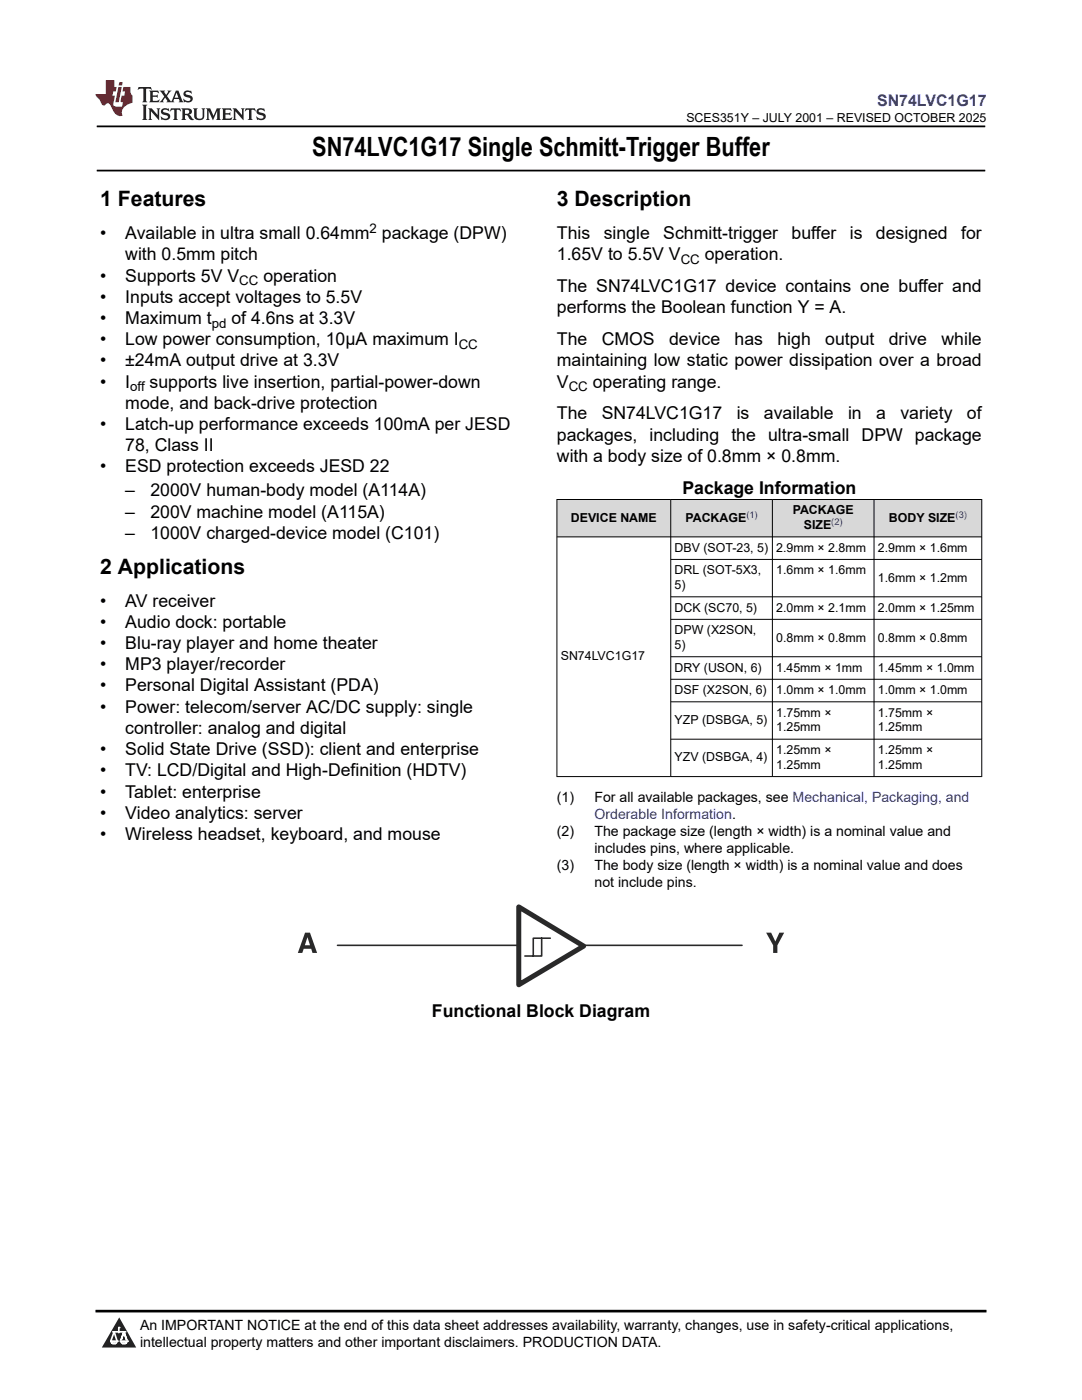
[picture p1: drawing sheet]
<svg xmlns="http://www.w3.org/2000/svg" width="216mm" height="279mm" viewBox="0 0 216 279" stroke-linecap="round" stroke-linejoin="round" font-family="sans-serif">
<defs><g id="words">
<text font-size="5.3" x="62.3" y="31.2">SN74LVC1G17 Single Schmitt-Trigger Buffer</text>
<g font-size="4.2">
<text x="20" y="41.2">1 Features</text>
<text x="111.1" y="41.2">3 Description</text>
<text x="20" y="114.5">2 Applications</text>
</g>
<g font-size="3.5">
<text x="20" y="47.7">•</text>
<text x="25" y="47.7">Available in ultra small 0.64mm package (DPW)</text>
<text x="111.1" y="47.7">This</text>
<text x="120.5" y="47.7">single</text>
<text x="132.3" y="47.7">Schmitt-trigger</text>
<text x="157.9" y="47.7">buffer</text>
<text x="169.6" y="47.7">is</text>
<text x="174.8" y="47.7">designed</text>
<text x="191.8" y="47.7">for</text>
<text x="25" y="52">with 0.5mm pitch</text>
<text x="111.1" y="52">1.65V to 5.5V V</text>
<text x="140.6" y="52">operation.</text>
<text x="20" y="56.2">•</text>
<text x="25" y="56.2">Supports 5V V</text>
<text x="52.5" y="56.2">operation</text>
<text x="111.1" y="58.3">The SN74LVC1G17 device contains one buffer and</text>
<text x="20" y="60.4">•</text>
<text x="20" y="64.7">•</text>
<text x="25" y="60.4">Inputs accept voltages to 5.5V</text>
<text x="25" y="64.7">Maximum t</text>
<text x="46.2" y="64.7">of 4.6ns at 3.3V</text>
<text x="111.1" y="62.5">performs the Boolean function Y = A.</text>
<text x="20" y="68.9">•</text>
<text x="25" y="68.9">Low power consumption, 10μA maximum I</text>
<text x="111.1" y="68.9">The</text>
<text x="120.1" y="68.9">CMOS</text>
<text x="133.5" y="68.9">device</text>
<text x="146.6" y="68.9">has</text>
<text x="155.1" y="68.9">high</text>
<text x="164.7" y="68.9">output</text>
<text x="177.4" y="68.9">drive</text>
<text x="187.9" y="68.9">while</text>
<text x="20" y="73.1">•</text>
<text x="20" y="77.4">•</text>
<text x="25" y="73.1">±24mA output drive at 3.3V</text>
<text x="25" y="77.4">I</text>
<text x="29.9" y="77.4">supports live insertion, partial-power-down</text>
<text x="111.1" y="77.4">V</text>
<text x="111.1" y="73.1">maintaining low static power dissipation over a broad</text>
<text x="118.3" y="77.4">operating range.</text>
<text x="25" y="81.6">mode, and back-drive protection</text>
<text x="111.1" y="83.7">The</text>
<text x="120.1" y="83.7">SN74LVC1G17</text>
<text x="147" y="83.7">is</text>
<text x="152.4" y="83.7">available</text>
<text x="169.2" y="83.7">in</text>
<text x="174.8" y="83.7">a</text>
<text x="179.7" y="83.7">variety</text>
<text x="192.9" y="83.7">of</text>
<text x="20" y="85.8">•</text>
<text x="25" y="85.8">Latch-up performance exceeds 100mA per JESD</text>
<text x="111.1" y="87.9">packages, including the ultra-small DPW package</text>
<text x="20" y="94.3">•</text>
<text x="25" y="90.1">78, Class II</text>
<text x="25" y="94.3">ESD protection exceeds JESD 22</text>
<text x="111.1" y="92.2">with a body size of 0.8mm × 0.8mm.</text>
<text x="25" y="99.1">–</text>
<text x="30" y="99.1">2000V human-body model (A114A)</text>
<text x="136.2" y="98.5">Package Information</text>
<text x="25" y="103.3">–</text>
<text x="25" y="107.5">–</text>
<text x="30" y="103.3">200V machine model (A115A)</text>
<text x="30" y="107.5">1000V charged-device model (C101)</text>
<text x="20" y="121.1">•</text>
<text x="20" y="125.3">•</text>
<text x="25" y="121.1">AV receiver</text>
<text x="25" y="125.3">Audio dock: portable</text>
<text x="20" y="129.5">•</text>
<text x="25" y="129.5">Blu-ray player and home theater</text>
<text x="20" y="133.8">•</text>
<text x="20" y="138">•</text>
<text x="25" y="133.8">MP3 player/recorder</text>
<text x="25" y="138">Personal Digital Assistant (PDA)</text>
<text x="20" y="142.2">•</text>
<text x="25" y="142.2">Power: telecom/server AC/DC supply: single</text>
<text x="25" y="146.5">controller: analog and digital</text>
<text x="20" y="150.7">•</text>
<text x="20" y="154.9">•</text>
<text x="25" y="150.7">Solid State Drive (SSD): client and enterprise</text>
<text x="25" y="154.9">TV: LCD/Digital and High-Definition (HDTV)</text>
<text x="20" y="159.2">•</text>
<text x="25" y="159.2">Tablet: enterprise</text>
<text x="20" y="163.4">•</text>
<text x="20" y="167.6">•</text>
<text x="25" y="163.4">Video analytics: server</text>
<text x="25" y="167.6">Wireless headset, keyboard, and mouse</text>
<text x="86.2" y="203">Functional Block Diagram</text>
</g>
<text font-size="3.2" fill="#00f" x="175" y="21.1">SN74LVC1G17</text>
<g font-size="2.8">
<text x="111.1" y="160.1">(1)</text>
<text x="118.6" y="160.1">For all available packages, see Mechanical, Packaging, and</text>
<text x="111.1" y="166.9">(2)</text>
<text x="118.6" y="166.9">The package size (length × width) is a nominal value and</text>
<text x="111.1" y="173.7">(3)</text>
<text x="118.6" y="170.3">includes pins, where applicable.</text>
<text x="118.6" y="173.7">The body size (length × width) is a nominal value and does</text>
<text x="118.6" y="177.1">not include pins.</text>
<text x="27.9" y="265.5">An IMPORTANT NOTICE at the end of this data sheet addresses availability, warranty, changes, use in safety-critical applications,</text>
<text x="27.9" y="268.9">intellectual property matters and other important disclaimers. PRODUCTION DATA.</text>
</g>
<text font-size="2.8" fill="#00f" x="118.6" y="163.5">Orderable Information.</text>
<g font-size="2.6">
<text x="73.8" y="46.5">2</text>
<text x="135.8" y="52.7">CC</text>
<text x="47.7" y="56.9">CC</text>
<text x="42.2" y="65.4">pd</text>
<text x="91.5" y="69.6">CC</text>
<text x="26" y="78.1">off</text>
<text x="113.5" y="78.1">CC</text>
</g>
<g font-size="2.5">
<text x="137" y="24.3">SCES351Y – JULY 2001 – REVISED OCTOBER 2025</text>
<text x="113.9" y="104.1">DEVICE NAME</text>
<text x="136.8" y="104.1">PACKAGE</text>
<text x="158.2" y="102.6">PACKAGE</text>
<text x="160.4" y="105.6">SIZE</text>
<text x="177.4" y="104.1">BODY SIZE</text>
<text x="134.6" y="110.1">DBV (SOT-23, 5)</text>
<text x="154.9" y="110.1">2.9mm × 2.8mm</text>
<text x="175.2" y="110.1">2.9mm × 1.6mm</text>
<text x="134.6" y="114.6">DRL (SOT-5X3,</text>
<text x="134.6" y="117.6">5)</text>
<text x="154.9" y="114.6">1.6mm × 1.6mm</text>
<text x="175.2" y="116.1">1.6mm × 1.2mm</text>
<text x="134.6" y="122.1">DCK (SC70, 5)</text>
<text x="154.9" y="122.1">2.0mm × 2.1mm</text>
<text x="175.2" y="122.1">2.0mm × 1.25mm</text>
<text x="111.9" y="131.8">SN74LVC1G17</text>
<text x="134.6" y="126.6">DPW (X2SON,</text>
<text x="134.6" y="129.5">5)</text>
<text x="154.9" y="128">0.8mm × 0.8mm</text>
<text x="175.2" y="128">0.8mm × 0.8mm</text>
<text x="134.6" y="134">DRY (USON, 6)</text>
<text x="154.9" y="134">1.45mm × 1mm</text>
<text x="175.2" y="134">1.45mm × 1.0mm</text>
<text x="134.6" y="138.5">DSF (X2SON, 6)</text>
<text x="154.9" y="138.5">1.0mm × 1.0mm</text>
<text x="154.9" y="143">1.75mm ×</text>
<text x="175.2" y="138.5">1.0mm × 1.0mm</text>
<text x="175.2" y="143">1.75mm ×</text>
<text x="134.6" y="144.5">YZP (DSBGA, 5)</text>
<text x="154.9" y="146">1.25mm</text>
<text x="175.2" y="146">1.25mm</text>
<text x="134.6" y="152">YZV (DSBGA, 4)</text>
<text x="154.9" y="150.5">1.25mm ×</text>
<text x="154.9" y="153.4">1.25mm</text>
<text x="175.2" y="150.5">1.25mm ×</text>
<text x="175.2" y="153.4">1.25mm</text>
</g>
<g font-size="1.9" fill="#00f">
<text x="148.9" y="103.3">(1)</text>
<text x="165.9" y="104.8">(2)</text>
<text x="190.7" y="103.3">(3)</text>
</g>
</g></defs>
<path d="M19.3 25.2h177.3M19.3 34h177.3" fill="none" stroke="#000" stroke-width=".35"/>
<g fill="#d8d8d8">
<path d="M111.1 99.7h84.8v7.4h-84.8z" fill-rule="evenodd"/>
<path d="M111.2 99.7h22.6v7.4h-22.6z" fill-rule="evenodd"/>
<path d="M133.9 99.7h20.2v7.4h-20.2z" fill-rule="evenodd"/>
<path d="M154.2 99.7h20.1v7.4h-20.1z" fill-rule="evenodd"/>
<path d="M174.5 99.7h21.3v7.4h-21.3z" fill-rule="evenodd"/>
</g>
<g fill="none" stroke="#000" stroke-width=".2">
<path d="M111.1 99.7h84.9M111.1 99.6v55.4M133.8 99.6v55.4M154.1 99.6v55.4M174.4 99.6v55.4M195.9 99.6v55.4M111.1 107.1h84.9M133.8 111.6h62.2M133.8 119.1h62.2M133.8 123.6h62.2M133.8 131.1h62.2M133.8 135.6h62.2"/>
<path d="M133.8 140.1h62.2M133.8 147.5h62.2M196 155h-84.9"/>
</g>
<g fill="#2b292a">
<path d="M60.9 186.1l-1.5 4.1h.9l.3-.9h1.5l.3 .9h.9l-1.5-4.1zM61.3 187l.6 1.6h-1.1z" fill-rule="evenodd"/>
<path d="M152.9 186.1h1l.8 1.8 .8-1.8h1l-1.4 2.6v1.5h-.8v-1.5z" fill-rule="evenodd"/>
</g>
<path d="M67.3 188.7h80.8" fill="none" stroke="#2b292a" stroke-width=".32"/>
<path d="M103.5 181l13 7.8-13 7.7z" fill="#fff"/>
<path d="M103.5 181l13 7.8-13 7.7z" fill="none" stroke="#2b292a" stroke-width="1"/>
<path d="M106.4 187.2h1.7v3.6h-1.7z" fill-rule="evenodd" fill="#fff"/>
<path d="M104.7 190.8h1.7M106.4 187.2h1.7v3.6h-1.7zM108.1 187.2h1.7" fill="none" stroke="#2b292a" stroke-width=".32"/>
<path d="M0 0h215.9v23.8h-215.9z" fill-rule="evenodd" fill="#fff"/>
<path d="M27.7 17.4l-.2 .6 .5-.3h.6v.2v2.1l-.2 .4h1l-.2-.4v-2.1v-.2h.5l.5 .3-.1-.6zM29.8 18.1l.2 .4v1.5l-.2 .4h1.9l.1-.6a1.08 1.08 0 0 1-1.3 .2v-.7h.6l.4 .2v-.6l-.4 .2h-.6v-.6l.2-.1a1 1 0 0 1 1 .2l-.1-.5zM31.8 18.1l1 1.1-1 1.2h.9l-.2-.2 .4-.7 .5 .7-.2 .2h1.6l-.2-.2 .1-.4h1l.1 .4-.1 .2h.9l-.2-.3-.8-2h-.5l-1 2.2-.8-1.1 .9-1.1h-.8l.2 .2-.5 .7-.3-.7 .1-.2zM35.2 18.5l.4 1h-.8zM36.8 18.2a.65 .65 0 0 0-.2 .8 .65 .65 0 0 0 .6 .4l.7 .2 .1 .2a.79 .79 0 0 1-.7 .4 .79 .79 0 0 1-.7-.5l.1 .7 .2-.1a.93 .93 0 0 0 1.1 .1 .93 .93 0 0 0 .4-1 1.46 1.46 0 0 0-1.2-.6l-.1-.3a1.09 1.09 0 0 1 1.2 .2l-.2-.6-.1 .1-.6-.2zM28.4 20.9l.2 .4v2.3l-.2 .3h1l-.2-.3v-2.3l.2-.4zM29.6 21.6l.2 .4v1.6l-.2 .3h.8l-.3-.3v-1.4l1.7 1.8v-2l.2-.4h-.8l.2 .2 .1 1.1-1.2-1.3zM32.3 21.8a.65 .65 0 0 0-.2 .7 .65 .65 0 0 0 .7 .4l.6 .2 .1 .2a.79 .79 0 0 1-.7 .4 .79 .79 0 0 1-.7-.5l.1 .7 .2-.1a.93 .93 0 0 0 1.1 .1 .93 .93 0 0 0 .4-.9 1.46 1.46 0 0 0-1.2-.6l-.1-.4a1.09 1.09 0 0 1 1.2 .2l-.2-.6-.1 .1-.6-.1zM34.1 21.6l-.1 .7a.63 .63 0 0 1 .7-.4l.1 1.7-.3 .3h1l-.2-.3v-1.7a.66 .66 0 0 1 .8 .4l-.1-.7zM36.2 21.6l.2 .4v1.6l-.2 .3h.9l-.2-.2v-.7h.5l.1 .2a.79 .79 0 0 0 1.2 .6l-1-.9a.61 .61 0 0 0 .6-.6 .61 .61 0 0 0-.5-.6zM36.9 21.9h.2a.47 .47 0 0 1 .5 .1 .47 .47 0 0 1 .1 .5l-.2 .2h-.6zM38.5 21.6l.2 .2a2.27 2.27 0 0 0 .4 2 1.04 1.04 0 0 0 1.7-.7v-1.3l.2-.2h-.8l.2 .4v1.1a.6 .6 0 0 1-.6 .6 .6 .6 0 0 1-.6-.6v-1.1l.3-.4zM41.1 21.6l.2 .4v1.6l-.2 .3h.7l-.2-.3v-1.5l.9 1.9 .8-1.9v1.5l-.2 .3h1l-.3-.3v-1.6l.3-.4h-.8l-.7 1.5-.7-1.5zM44.3 21.6l.2 .4v1.6l-.2 .3h1.9l.1-.5a1.09 1.09 0 0 1-1.3 .1v-.6h.6l.4 .1v-.6l-.4 .2h-.6v-.6l.2-.1a1.01 1.01 0 0 1 1 .3l-.1-.6zM46.4 21.6l.3 .4v1.6l-.3 .3h.8l-.2-.3v-1.4l1.6 1.8v-2l.2-.4h-.7l.2 .2v1.1l-1.2-1.3zM49 21.6l-.1 .7a.63 .63 0 0 1 .8-.4v1.7l-.3 .3h1l-.2-.3v-1.7a.66 .66 0 0 1 .8 .4l-.1-.7zM51.4 21.8a.65 .65 0 0 0-.2 .7 .65 .65 0 0 0 .6 .4l.6 .2 .2 .2a.79 .79 0 0 1-.8 .4 .79 .79 0 0 1-.6-.5l.1 .7 .2-.1a.93 .93 0 0 0 1 .1 .93 .93 0 0 0 .5-.9 1.46 1.46 0 0 0-1.3-.6l-.1-.4a1.09 1.09 0 0 1 1.3 .2l-.2-.6-.2 .1-.5-.1z" fill="#231f20"/>
<path d="M21.1 16v2.8h-2.1l.1 .3 .9 1a.95 .95 0 0 0 .9 .9 .59 .59 0 0 1 .6-.4 .59 .59 0 0 1 .5 .4l.4 .8a1.59 1.59 0 0 0 2.1 1.3 1.61 1.61 0 0 1 1-2.2l1-.4-.1-1.5a1.59 1.59 0 0 1-.4-1.6h-1.4l-.2 .9h.5l-.1 .8h-.5l-.2 1v.2l.4 .1-.2 .9h-.6a.73 .73 0 0 1-1.1-.7l.3-1.5h-.5l.2-.8h.5l.2-.9h-.5v-1.4zM23.6 17.4l-.6 3h.7l.6-3zM23.8 16.4l-.1 .7h.7l.1-.7z" fill="#ed1c24"/>
<path d="M0 261.4h215.9v18h-215.9z" fill-rule="evenodd" fill="#fff"/>
<path d="M23.8 262.9l3.4 6h-6.9z" fill="#231f20"/>
<path d="M22.1 267.7h1.3l-.4 .5h-.3a.55 .55 0 0 1-.6-.5z" fill-rule="evenodd" fill="#fff"/>
<path d="M22.1 267.7h1.3l-.4 .5h-.3a.55 .55 0 0 1-.6-.5z" fill="none" stroke="#231f20" stroke-width=".34"/>
<path d="M22.1 267.7h1.3l-.4 .5h-.5zM23.7 265.9h.1M23.7 264.9v1z" fill="none" stroke="#fff" stroke-width=".34"/>
<circle cx="23.7" cy="264.9" r=".17" fill="#fff"/>
<path d="M22.6 265.8h.1M22.6 265.8h2.3z" fill="none" stroke="#fff" stroke-width=".34"/>
<circle cx="24.9" cy="265.8" r=".17" fill="#fff"/>
<path d="M24 267.7h.1" fill="none" stroke="#fff" stroke-width=".34"/>
<path d="M24.7 265.8l-.7 1.9z" fill="#fff"/>
<path d="M24.7 265.8l-.7 1.9z" fill="none" stroke="#fff" stroke-width=".34"/>
<path d="M24.7 265.8l.7 1.9z" fill="#fff"/>
<path d="M24.7 265.8l.7 1.9zM25.3 267.7h.1" fill="none" stroke="#fff" stroke-width=".34"/>
<circle cx="22.1" cy="267.7" r=".17" fill="#fff"/>
<path d="M22.8 265.8l-.7 1.9zM22.8 265.8l.6 1.9z" fill="none" stroke="#fff" stroke-width=".34"/>
<circle cx="23.4" cy="267.7" r=".17" fill="#fff"/>
<path d="M24.1 267.7h1.3a.65 .65 0 0 1-.6 .5 .65 .65 0 0 1-.7-.5z" fill-rule="evenodd" fill="#fff"/>
<path d="M24.1 267.7h1.3a.65 .65 0 0 1-.6 .5 .65 .65 0 0 1-.7-.5z" fill="none" stroke="#231f20" stroke-width=".34"/>
<path d="M24 267.7h.1M24.1 267.7h1.3l-.4 .5h-.5z" fill="none" stroke="#fff" stroke-width=".34"/>
<circle cx="25.4" cy="267.7" r=".17" fill="#fff"/>
<path d="M19 261.7h177.8" fill="none" stroke="#000" stroke-width=".53"/>
<use href="#words"/>
</svg>
